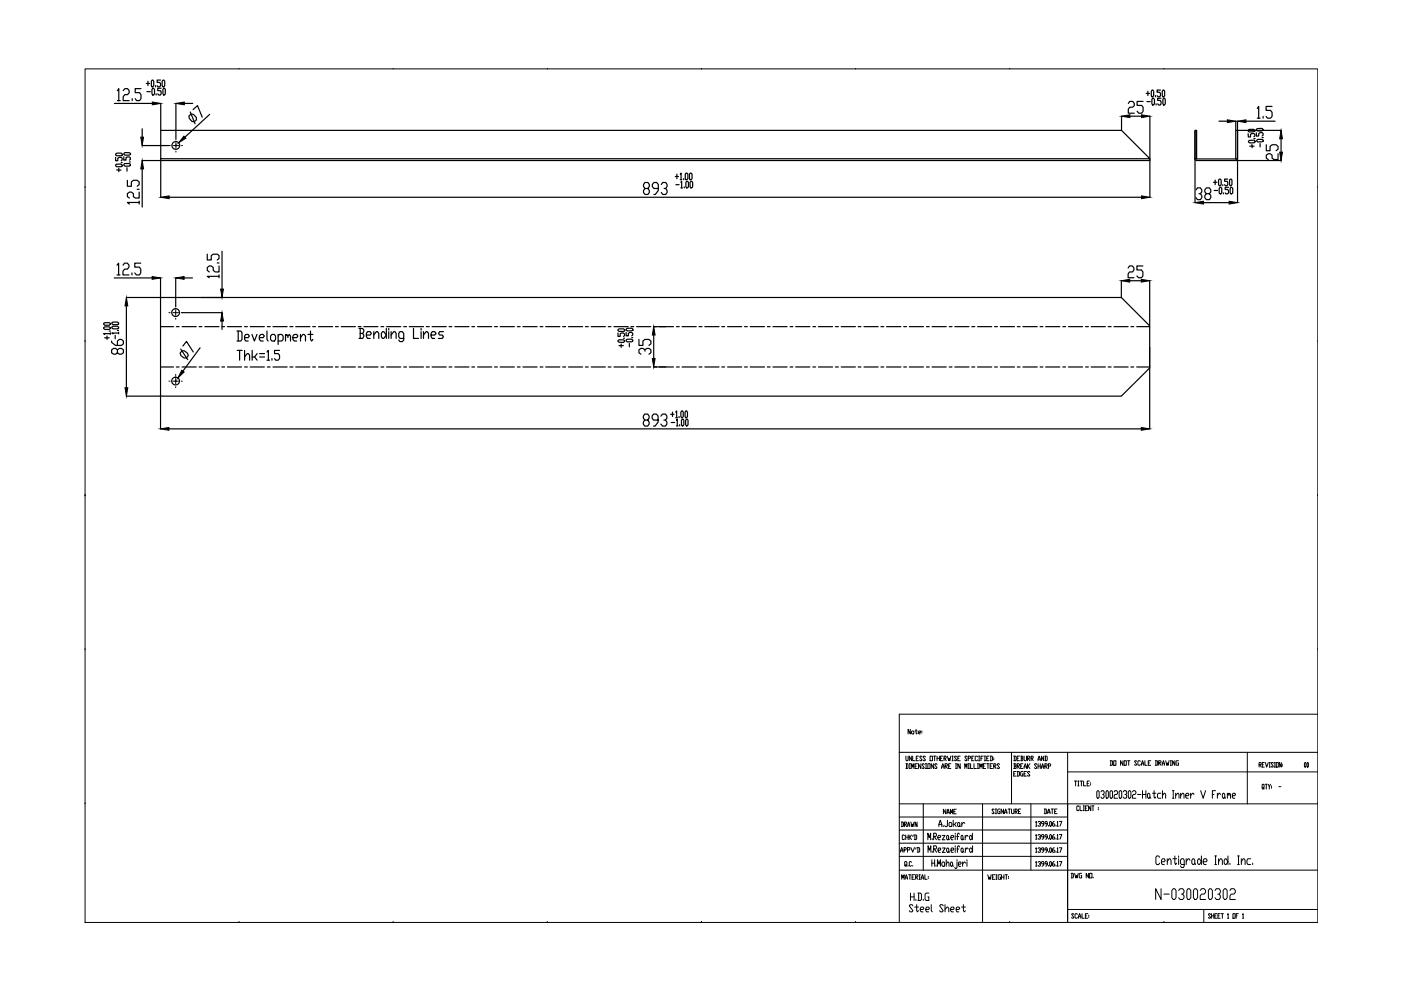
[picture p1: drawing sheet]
<svg xmlns="http://www.w3.org/2000/svg" width="297mm" height="210mm" viewBox="0 0 297 210" stroke-linecap="round" stroke-linejoin="round" font-family="sans-serif">
<!-- layer: 0 -->
<g fill="none" stroke="#000" stroke-width=".25">
<path d="M24.9 19.2l.3-.4v2.5M26.1 19.2l.4-.4h.6l.3 .4v.4l-.3 .5h-.6l-.4 .4v.8h1.3M29.9 18.8h-1.2v.8h.9l.3 .5v.8l-.3 .4h-.6l-.3-.4M31 17.7h.7M31.2 19.4h.7M31.4 17.2v1M32.3 17l.3 .2v1l-.2 .2-.3-.2v-1zM32.4 18.7l.4 .3v.9l-.2 .3-.4-.3v-.9zM33 18.2v.2M33.1 19.9v.3M34 17h-.7v.5h.6l.1 .2v.5l-.1 .2h-.4l-.2-.2M34.2 18.7h-.8v.5h.6l.2 .2v.5l-.2 .3h-.3l-.3-.3"/>
<path d="M34.6 17l.3 .2v1l-.1 .2-.4-.2v-1zM34.7 18.7l.4 .3v.9l-.2 .3-.4-.3v-.9zM243 19.8h.7M243.4 19.3v1M244.3 19.1l.3 .2v1l-.2 .2-.3-.2v-1zM246 19.1h-.7v.5h.6l.1 .2v.5l-.1 .2h-.4l-.2-.2M246.6 19.1l.3 .2v1l-.1 .2-.4-.2v-1zM24.3 21.9h8M24.5 35l.2-.2h1l.2 .4-.2 .1h-1zM24.5 33.4v.7h.5v-.5l.2-.2h.5l.2 .2v.3l-.2 .2M24.5 32.7l.3-.2h.9l.3 .4-.3 .1h-.9zM24.7 36l1 .1"/>
<path d="M24.9 21.3h.6M25.2 35.7v.7M25.7 34.5h.2M26.2 34.8l.3-.1h.9l.2 .4-.2 .1h-.9zM26.2 33.2v.8h.5v-.6l.3-.1h.4l.2 .1v.4l-.2 .2M26.2 32.6l.3-.3 .9 .1 .3 .3-.3 .2h-.9zM26.9 35.6v.7M27 38.2v1.3h.9v-.9l.4-.4h.8l.4 .4v.6l-.4 .3M27.4 34.3h.2M28 20.9v.4M30.1 34h3.9M30.1 30.9h5.7"/>
<path d="M30.1 27.3v1.8M30.1 35.8v8.1M34.1 27.6h203.7l6 6.1h-209.7zM34.1 33.7v.3h209.7v-.3M34.1 21.9v5.7M34.1 34.1v7.7M37.2 30.9h.2M37.3 21.9v7.4M37.3 30.7v.2M39.1 21.9h1.8M40 24.6l.5-.4 .5 .1 .6 .6 .1 .5-.5 .4-.5-.1-.6-.6zM40.3 23.7l1.1 2.5"/>
<path d="M40.9 23.2l1-.8 1 2.4M44.5 24.3l-5.3 4.8M136.7 40l-.3-.5v-.4l.3-.4h.7l.3 .4v.4l-.3 .5h-.7l-.3 .4v.4l.3 .4h.7l.3-.4v-.4l-.3-.4M139.6 40h-1l-.3-.5v-.4l.3-.4h.6l.4 .4v1.3l-.7 .8h-.3M140.2 39.1l.3-.4h.6l.3 .4v.4l-.3 .5h-.3M141.1 40l.3 .4v.4l-.3 .4h-.6l-.3-.4M143.2 37.4h.6M143.3 39.2h.7M143.5 36.9v1M144.2 36.9l.2-.2v1.4M144.2 38.1h.4M144.4 38.7l.1-.3v1.4"/>
<path d="M144.4 39.8h.3M144.9 37.9v.2M145.1 39.6v.2M145.5 36.7l.3 .2v1l-.2 .2-.3-.2v-1zM145.6 38.4l.4 .3v.9l-.2 .2-.4-.2v-.9zM146.3 36.7l.4 .2v1l-.2 .2-.3-.2v-1zM146.5 38.4l.4 .3v.9l-.3 .2-.3-.2v-.9zM237.8 24.6v3M239.2 21.9l.3-.4h.7l.3 .4v.5l-.3 .3h-.7l-.3 .5v.8h1.3M239.6 24.6h2.4M242.4 21.5h-1.3v.9h1l.3 .3v.9l-.3 .4h-.7l-.3-.4M243.2 21.5h.7"/>
<path d="M243.8 24.6v9.4M243.8 34.1v7.7M244.4 20.8l.4 .3v.9l-.2 .3-.4-.3v-.9zM245 20.3v.2M245.1 22v.3M246.2 20.8h-.8v.5h.6l.2 .2v.5l-.2 .3h-.3l-.3-.3M246.7 20.8l.4 .3v.9l-.2 .3-.4-.3v-.9zM253.3 33.6l.2 .4h.2h8.2l.4-.4M253.4 27.6h.3v6.1h-.3zM253.4 27.7v15.3M253.7 33.6h8.3M257.3 38.7h.7"/>
<path d="M257.6 38.2v1M258.4 25.7h1.8M258.5 39.9l.2-.2 .3 .2v1l-.1 .2-.4-.2zM258.5 38l.4 .2v1l-.2 .2-.3-.2v-1zM259.2 39.2v.2M260.3 38h-.7v.4h.5l.2 .3v.5l-.2 .2h-.3l-.2-.2M260.5 39.7h-.7v.5h.5l.2 .2v.5l-.2 .2h-.4l-.1-.2M260.9 38l.3 .2v1l-.2 .2-.3-.2v-1zM261 39.7l.4 .2v1l-.2 .2-.4-.2v-1zM262 33.7v-6.1h.4v15.4M262 33.7h.4M262 25.7v1.9"/>
<path d="M262 34h9.6M262.4 25.7v1.9M262.5 27.6h9.1M264.2 25.7h6.1M264.6 28.4l.1 .6h.4v-.5l.2-.2h.5l.3 .2v.3l-.2 .2M264.6 27.6l.2-.2h1l.3 .4-.3 .1-.9 .1zM264.7 29.9l.2-.1 1-.1 .2 .4-.2 .2h-.9l-.3-.2zM265 31h.9M265.4 30.6l.1 .7M265.9 29.4h.2M266.4 28.2v.7l.5-.1v-.5l.2-.1 .4-.1 .3 .2v.4l-.2 .1M266.4 27.4l.2-.1 .9-.1 .3 .4-.3 .2h-.9z"/>
<path d="M266.4 29.8l.3-.3h.9l.2 .4-.2 .2h-.9zM266.6 23l.3-.4v2.5M266.6 25.1h.6M267.2 30.4v.8M267.6 29.2h.2M267.8 24.7v.4M268.5 30.7v1.3h.8v-1l.4-.3h.9l.4 .3v.6l-.4 .4M269.7 22.6h-1.3v.8h1l.3 .4v.9l-.3 .4h-.7l-.3-.4M271 32.6v1.2h-.9l-.4-.3v-.6l-.4-.3h-.4l-.4 .3v.6l.4 .3M271.6 29.4v2.9M24.2 58.9h8.1M24.8 56.2l.3-.4v2.5"/>
<path d="M24.8 58.3h.6M26.1 56.2l.3-.4h.6l.3 .4v.4l-.3 .5h-.6l-.3 .4v.8h1.2M28 57.9v.4M29.1 40.1h.4M29.5 42.9h-2.5l.4 .4M29.5 40.7v1.3h-.8l-.4-.3v-.6l-.4-.4h-.5l-.4 .4v.6l.4 .3M29.5 42.6v.7M29.8 55.8h-1.2v.8h.9l.3 .5v.8l-.3 .4h-.6l-.3-.4M34 58.9v4.1M35.9 41.8h206.1M37.3 58.9v6M39 58.9h1.8"/>
<path d="M43.9 53.9v1.2h.9v-.9l.4-.3h.9l.3 .3v.6l-.3 .3M46.1 55.8h.3M46.4 58.6h-2.5l.5 .3M46.4 56.4v1.3h-.8l-.4-.4v-.6l-.4-.3h-.4l-.5 .3v.6l.5 .4M46.4 58.3v.6M47.1 53.3v8M237.7 59.5v3.5M239.2 56.8l.3-.4h.6l.3 .4v.4l-.3 .5h-.6l-.3 .4v.8h1.2M239.5 59.5h2.5M242.3 56.4h-1.3v.8h1l.3 .5v.8l-.3 .4h-.6l-.4-.4M243.8 59.5v9.5M253.6 40.3l.3-.5h.6l.3 .5v.4l-.3 .4h-.3"/>
<path d="M254.5 41.1l.3 .4v.4l-.3 .4h-.6l-.3-.4M255.1 43h5.5M255.8 41.1l-.4-.4v-.4l.4-.5h.6l.3 .5v.4l-.3 .4h-.6l-.4 .4v.4l.4 .4h.6l.3-.4v-.4l-.3-.4M257.4 40.4h.7M259.4 40.9v.2M22 69.5l.2-.2h1l.2 .3-.2 .3h-1zM22 68.6l.2-.2h1l.2 .3-.2 .3h-1zM22.2 71.6h1M22.7 71.2v.8M23.2 70.2h.2M23.4 70.7h-1.4l.2 .2M23.4 70.6v.3"/>
<path d="M23.7 72.3v.3l.8 .6h1.2l.5-.3v-.6l-.5-.3h-.4l-.4 .3v.9M23.7 69.3l.3-.1h.9l.2 .1v.3l-.2 .1h-.9zM23.7 68.5l.3-.2h.9l.2 .2v.2l-.2 .1h-.9zM24.4 71.1v.7M24.9 74.2l.4-.3h.4l.5 .3v.6l-.5 .3h-.4l-.4-.3v-.6l-.4-.3h-.4l-.4 .3v.6l.4 .3h.4l.4-.3M24.9 70.1h.2M25.1 70.6h-1.4l.3 .2M25.1 70.4v.4M26.8 63.1h7.2M26.8 64.9v17.3M34 63.1h203.7l6.1 6v8.9l-6.1 6h-203.7zM34 69.3h2.8"/>
<path d="M34 77.8h2.8M37.4 69.3h.6M37.4 77.8h.6M38.3 74l1.5 2.2M38.6 74.4h.5l.7 .5 .1 .5-.4 .5h-.5l-.6-.5-.2-.5zM38.6 69.3h3M38.6 77.8h3M38.6 66.3h8.5M38.8 73.4l.7-1 1.5 2.2M42.2 69.3h.6M42.2 77.8h.6M42.4 73.7l-3.6 5"/>
<path d="M42.7 63.1h4.4M43.4 69.3h3M43.4 77.8h3M47 69.3h.6M47 77.8h.6M47.1 68.1v1.8M48.2 69.3h3M48.2 77.8h3M50.2 70.2h.9l.2 .3v1.5l-.2 .3h-.9M50.3 74.3h1.1M50.5 70.2v2.1M50.8 74.3v2.1"/>
<path d="M51.9 71.6h.7l.3-.4-.3-.3h-.5l-.2 .3v.8l.2 .3h.5M51.9 75.7l.5-.7h.3l.2 .3v1.1M51.9 69.3h.6M51.9 77.8h.6M51.9 74.3v2.1M53 69.3h3M53 77.8h3M53.4 70.9l.5 1.4 .6-1.4M53.5 74.3v2.1M54 75.7l.5 .7M54.5 75l-.5 .7h-.5M55 71.6h.8l.2-.4-.2-.3h-.5l-.3 .3v.8l.3 .3h.5"/>
<path d="M55 75h1.1M55 75.7h1.1M56.6 70.2v1.8l.3 .3M56.6 74.6l.3-.3v2.1M56.6 76.4h.6M56.7 69.3h.6M56.7 77.8h.6M57.7 70.9h.5l.2 .3v.8l-.2 .3h-.5l-.3-.3v-.8zM57.7 76v.4M57.9 69.3h3M57.9 77.8h3M59 71.2l.2-.3h.5l.3 .3v.8l-.3 .3h-.7"/>
<path d="M59 70.9v2.1M59.3 74.3h-1.1v.7h.8l.3 .3v.7l-.3 .4h-.5l-.3-.4M60.5 71.2l.3-.3 .2 .3v.4M60.5 70.9v1.4M61 71.2l.3-.3 .3 .3v1.1M61.5 69.3h.6M61.5 77.8h.6M62.1 71.6h.8l.3-.4-.3-.3h-.5l-.3 .3v.8l.3 .3h.5M62.7 69.3h3M62.7 77.8h3M63.7 71.6l.5-.7h.3l.3 .3v1.1M63.7 70.9v1.4"/>
<path d="M65.3 70.9h1M65.8 70.2v1.8l.3 .3 .2-.3M66.3 69.3h.6M66.3 77.8h.6M67.5 69.3h3M67.5 77.8h3M71.1 69.3h.6M71.1 77.8h.6M72.3 69.3h3.1M72.3 77.8h3.1M75.9 69.3h.6M75.9 77.8h.6"/>
<path d="M76.1 69.6h.8l.2 .4v.3l-.2 .4M76.4 70.7h.5l.2 .3v.4l-.2 .4h-.8M76.4 69.6v2.2M77.1 69.3h3M77.1 77.8h3M77.7 71h.8l.2-.3-.2-.4h-.6l-.2 .4v.7l.2 .4h.6M79.2 71l.6-.7h.3l.2 .4v1.1M79.2 70.3v1.5M80.8 69.3h.6M80.8 77.8h.6M81.1 70.3h.3l.5 .7-.5 .8h-.3l-.2-.4v-.7zM81.9 69.6v2.2"/>
<path d="M82 69.3h3M82 77.8h3M82.4 69.6v.4M82.4 70.3v1.5M82.9 71l.6-.7h.2l.3 .4v1.1M82.9 70.3v1.5M85.6 71.8h-.8l-.3-.4v-.7l.3-.4h.5l.3 .4v1.4l-.3 .3h-.5l-.3-.3M85.6 69.3h.6M85.6 77.8h.6M86.8 69.3h3M86.8 77.8h3M87.7 69.6v2.2h1"/>
<path d="M89.3 69.6v.4M89.3 70.3v1.5M89.8 71l.5-.7h.3l.2 .4v1.1M89.8 70.3v1.5M90.4 69.3h.6M90.4 77.8h.6M91.4 71h.8l.3-.3-.3-.4h-.5l-.3 .4v.7l.3 .4h.5M91.6 69.3h3M91.6 77.8h3M94 70.3h-.8l-.2 .4 .2 .3h.6l.2 .4-.2 .4h-.8M95.2 69.3h.6M95.2 77.8h.6"/>
<path d="M96.4 69.3h3M96.4 77.8h3M100 69.3h.6M100 77.8h.6M101.3 69.3h3M101.3 77.8h3M104.9 69.3h.6M104.9 77.8h.6M106 69.3h3.1M106 77.8h3.1M109.7 69.3h.6M109.7 77.8h.6"/>
<path d="M110.9 69.3h3M110.9 77.8h3M114.5 69.3h.6M114.5 77.8h.6M115.7 69.3h3M115.7 77.8h3M119.3 69.3h.6M119.3 77.8h.6M120.5 69.3h3M120.5 77.8h3M124.1 69.3h.6M124.1 77.8h.6"/>
<path d="M125.3 69.3h3.1M125.3 77.8h3.1M128.9 69.3h.6M128.9 77.8h.6M130.2 69.3h3M130.2 77.8h3M131 72.2l.2-.1h1l.2 .3-.2 .2h-1zM131 70.6v.7h.5v-.5l.2-.2h.5l.2 .2v.4l-.2 .1M131 69.9l.3-.2h.9l.3 .4-.3 .2h-.9l-.3-.2zM131.2 73.3h1M131.7 72.9v.8M132.2 71.7h.2"/>
<path d="M132.8 72.1l.2-.2h.9l.3 .4-.3 .2h-.9zM132.8 70.5v.7h.4v-.5l.3-.2h.4l.3 .2v.3l-.3 .2M132.8 69.8l.2-.2h.9l.3 .4-.3 .1h-.9l-.2-.1zM133.4 72.8v.7M133.8 69.3h.6M133.8 77.8h.6M133.9 71.6h.3M135 69.3h3M135 77.8h3M135.5 72v1.2h.8v-.9l.4-.3h.9l.4 .3v.6l-.4 .3M136.7 74.5v-.3l-.4-.3h-.4l-.4 .3v.6l.4 .3M136.7 74.2l.5-.3h.4l.4 .3v.6l-.4 .3"/>
<path d="M138.6 69.3h4.2M138.6 77.8h4.2M138.6 71v5M143.4 69.3h.6M143.4 77.8h.6M144.6 69.3h3M144.6 77.8h3M148.2 69.3h.6M148.2 77.8h.6M149.4 69.3h3M149.4 77.8h3M153 69.3h.6"/>
<path d="M153 77.8h.6M154.3 69.3h3M154.3 77.8h3M157.9 69.3h.6M157.9 77.8h.6M159 69.3h3.1M159 77.8h3.1M162.7 69.3h.6M162.7 77.8h.6M163.9 69.3h3M163.9 77.8h3M167.5 69.3h.6"/>
<path d="M167.5 77.8h.6M168.7 69.3h3M168.7 77.8h3M172.3 69.3h.6M172.3 77.8h.6M173.5 69.3h3M173.5 77.8h3M177.1 69.3h.7M177.1 77.8h.7M178.4 69.3h3M178.4 77.8h3M181.9 69.3h.6"/>
<path d="M181.9 77.8h.6M183.2 69.3h3M183.2 77.8h3M186.8 69.3h.6M186.8 77.8h.6M188 69.3h3M188 77.8h3M191.6 69.3h.6M191.6 77.8h.6M192.8 69.3h3M192.8 77.8h3M196.4 69.3h.6"/>
<path d="M196.4 77.8h.6M197.6 69.3h3M197.6 77.8h3M201.3 69.3h.5M201.3 77.8h.5M202.4 69.3h3M202.4 77.8h3M206 69.3h.7M206 77.8h.7M207.3 69.3h3M207.3 77.8h3M210.9 69.3h.6"/>
<path d="M210.9 77.8h.6M212.1 69.3h3M212.1 77.8h3M215.7 69.3h.6M215.7 77.8h.6M216.9 69.3h3M216.9 77.8h3M220.5 69.3h.6M220.5 77.8h.6M221.7 69.3h3M221.7 77.8h3M225.3 69.3h.6"/>
<path d="M225.3 77.8h.6M226.5 69.3h3M226.5 77.8h3M230.2 69.3h.6M230.2 77.8h.6M231.4 69.3h3M231.4 77.8h3M235 69.3h.6M235 77.8h.6M236.2 69.3h3M236.2 77.8h3M239.8 69.3h.6"/>
<path d="M239.8 77.8h.6M241 69.3h2.8M241 77.8h2.8M243.8 73.6v17.3M26.8 84h7.2M34 84.1v6.8M35.8 90.9h206.2M37.1 80.8h.2M37.3 80.7v.2M136.7 89.1l-.3-.5v-.4l.3-.4h.6l.3 .4v.4l-.3 .5h-.6l-.3 .4v.4l.3 .4h.6l.3-.4v-.4l-.3-.4M139.5 89.1h-.9l-.3-.5v-.4l.3-.4h.6l.3 .4v1.3l-.6 .8h-.3M140.1 88.2l.4-.4h.6l.3 .4v.4l-.3 .5h-.3"/>
<path d="M141.1 89.1l.3 .4v.4l-.3 .4h-.6l-.4-.4M142.2 87.8h.7M142.3 89.6h.7M142.6 87.4v.9M143.3 87.4l.2-.3v1.5M143.3 88.6h.3M143.4 89.1l.2-.2v1.4M143.4 90.3h.4M144 88.3v.3M144.1 90v.3M144.5 87.1l.4 .3v.9l-.2 .3-.3-.3v-.9zM144.7 88.9l.3 .2v.9l-.2 .3-.3-.3v-.9z"/>
<path d="M145.4 87.1l.4 .3v.9l-.2 .3-.4-.3v-.9zM145.5 88.9l.4 .2v.9l-.2 .3-.3-.3v-.9z"/>
<circle cx="37.3" cy="30.8" r=".83"/>
<circle cx="37.2" cy="66.3" r=".83"/>
<circle cx="37.2" cy="80.8" r=".83"/>
</g>
<g fill="none" stroke="#000" stroke-width=".21">
<path d="M18 14.6h261.4v181h-261.4zM50.7 14.6h.1M83.4 14.6h.1M116 14.6h.1M148.7 14.6h.1M181.4 14.6h.1M214.1 14.6h.1M246.8 14.6h.1M18 39.8h.1M35.9 30.9h.2M36.7 30.9h1.2M37.3 29.4v.3"/>
<path d="M37.3 30.3v1.2M37.3 32v.3M38.5 30.9h.2M279.4 39.8h.1M18 72.4h.1M35.8 66.3h.3M36.7 66.3h1.1M37.3 64.9v.2M37.3 65.7v1.2M37.3 67.5v.2M37.3 79.4v.2M38.4 66.3h.3"/>
<path d="M279.4 72.4h.1M35.8 80.8h.3M36.7 80.8h1.1M37.3 80.2v1.2M37.3 82v.2M38.4 80.8h.3M18 105.1h.1M279.4 105.1h.1M18 137.8h.1M279.4 137.8h.1M190.7 159.5h88.7M193 154.6v1l-.5-1v1"/>
<path d="M193.4 155l.4 .2-.2 .4-.3-.2zM194 155h.5M194.2 154.6v.8l.2 .2 .1-.2M194.7 155.3h.4v-.3l-.4 .2 .2 .4h.2M195.5 155v.2M195.5 155.3v.1M214.5 159.5v10.9M226.4 159.5v36.1M264.5 159.5v10.9M279.4 151.4h-88.7v44.1M18 170.4h.1M190.7 170.4h88.7"/>
<path d="M190.7 178.8h35.7M190.7 176h35.7M190.7 173.2h35.7M191.1 174.3h.3l.2 .2v.6l-.2 .2h-.3M191.2 174.3v1M191.8 174.8h.3l.1-.2-.1-.3h-.3v1M191.8 177.2l-.2-.2h-.2l-.1 .2 .1 .8 .4-.2M191.9 174.8l.3 .5M192 177v1M192 177.5h.5M192.1 160.3l.1 1 .3-.2v-.8M192.1 161.9h.3l.1 .2v.7l-.1 .1h-.3"/>
<path d="M192.2 161.9v1M192.4 175.3l.3-1 .2 1M192.4 174.9h.5M192.5 177v1M192.7 177v1M192.8 161.9h.2M192.8 162.9h.2M192.9 177.5l.4 .5M192.9 161.9v1M193.1 174.3l.2 1 .2-.5v.5l.3-1M193.1 179.7l.4 1 .4-1M193.3 177l-.6 .5"/>
<path d="M193.3 160.3v1l-.5-1v1M193.3 162.9v-1l.2 .7 .3-.7v1M193.5 160.3v1h.5M193.6 177l-.1 .4M193.8 177h.4l.2 .2v.6l-.2 .2h-.4M194 177v1M194 162.4h.3M194.2 179.7l-.1 .3M194.3 160.8h.2M194.4 174.3v1l-.4-1v1M194.5 179.7h.4l.1 .2v.6l-.1 .2h-.4M194.5 161.9h-.5v1h.5"/>
<path d="M194.6 179.7v1M194.7 160.3h-.4v1h.4M195.2 161.9v1l-.5-1v1M195.5 160.5l-.1-.2-.4 .2 .5 .6-.1 .2-.4-.2M195.7 170.4v14.1M196 162.1l-.2-.2-.3 .2 .5 .7-.2 .1-.3-.1M196.2 160.5l-.1-.2-.4 .2 .5 .6-.1 .2-.4-.2M196.2 161.9h.3M196.2 162.9h.3M196.3 161.9v1M196.7 161.9h.5v1h-.5zM196.7 178.1v-1.4l.3 .9 .3-.9v1.4"/>
<path d="M197.2 160.3h.5v1h-.5zM197.7 177.8v.3M198 161.9v1l-.6-1v1M198 177.3h.4l.1-.2-.1-.4h-.4v1.4M198 160.3h.4M198.1 177.3l.4 .8M198.2 160.3v1M198.7 162.1l-.2-.2-.3 .2 .5 .7-.2 .1-.3-.1M198.7 160.8h.5M198.7 160.3v1M198.8 177.6h.5l.2-.3-.2-.2h-.3l-.2 .2v.5l.2 .3h.3M199.1 175.3l.2-1.4 .4 .9v.5"/>
<path d="M199.1 174.8h.6M199.2 160.3v1M199.4 160.8h.2M199.6 162.9l.3-1 .3 1M199.6 162.6h.6M199.8 177.1h.6l-.6 1h.6M199.8 179.8h.6l-.6 .9h.6M199.9 160.3h-.5v1h.5M200 175v.3M200.2 160.8l.4-.1-.1-.4h-.3v1M200.3 160.8l.3 .5M200.4 162.4h.3l.2-.1-.2-.4h-.3v1"/>
<path d="M200.5 162.4l.4 .5M200.5 171.6v1l-.5-1v1M200.8 172.6l.2-1 .3 1M200.8 172.3h.5M200.8 177.1l.3 .2-.1 .8h-.2l-.1-.3zM200.9 160.3l.2 1 .2-.5 .1 .5 .2-1M200.9 173.9v1.1l-.2 .3h-.3l-.1-.3M200.9 179.8l.3 .2v.5l-.2 .2-.3-.2v-.5zM201.1 162.4h.3M201.1 177.8l.2 .3M201.3 174.4h.3l.2 .2v.4l-.2 .3h-.3l-.1-.3zM201.5 172.6v-1l.3 .7 .2-.7v1"/>
<path d="M201.6 161.9h-.5v1h.5M201.6 177.6h.5l.1-.3-.1-.2h-.3l-.2 .2v.5l.2 .3h.3M201.8 161.3h.3M201.8 160.3h.3M202 160.3v1M202.1 173.9v1.4M202.2 172.1h.3M202.4 174.8l.3 .5M202.5 176.7v.2M202.5 177.1v1M202.5 179.3v.3M202.5 179.8v.9"/>
<path d="M202.6 161.9h.2M202.6 162.9h.2M202.7 161.9v1M202.7 171.6h-.5v1h.5M202.7 174.4l-.3 .4h-.3M202.8 160.5l-.1-.2-.3 .2 .4 .6-.1 .2-.3-.2M202.8 177.3h.5M203.1 160.8h.2M203.2 174.4l.3 .2v.4l-.2 .3-.3-.3zM203.4 176.9l-.1-.2-.3 .2v1.2M203.5 179.6l-.2-.3-.3 .3v1.1M203.5 175l.1 .3"/>
<path d="M203.6 160.3h-.5v1h.5M203.6 161.9v1l-.5-1v1M203.9 177.1l.3 .2-.2 .8h-.1l-.1-.3zM203.9 179.8l.3 .2v.5l-.2 .2-.2-.2v-.5zM203.9 174.4v.9M204.2 177.8l.1 .3M204.6 162.9v-1l.2 .7 .2-.7v1M204.6 174.6l-.3-.2-.4 .4M204.6 177.1v1M204.7 179.8v.9M205 160.5l-.1-.2-.3 .2 .4 .6-.1 .2-.3-.2M205.2 177.3l-.3-.2-.3 .5"/>
<path d="M205.3 160.8l.5-.1-.1-.4h-.4v1M205.3 161.9h.2M205.3 162.9h.2M205.4 161.9v1M205.7 177.1h.2l.3 .5-.3 .5h-.2l-.1-.3zM205.7 179.8h.2l.3 .5-.3 .4-.3-.2v-.5zM205.8 161.9v1h.4M206 160.8h.2M206.2 176.7v1.4M206.2 179.3v1.4M206.5 160.3h-.5v1h.5M206.5 161.9v1h.5"/>
<path d="M207.3 160.5l-.2-.2-.3 .2 .1 .8 .4-.2M207.3 161.9h.2M207.3 162.9h.2M207.3 161.9v1M207.5 161.3h.2M207.5 160.3h.2M207.6 160.3v1M207.7 162.9v-1l.3 .7 .2-.7v1M208 160.8h.2M208.3 170.4v25.1M208.5 160.3h-.5v1M208.5 162.4h.2"/>
<path d="M208.7 161.3h.3M208.7 160.3h.3M208.8 160.3v1M209 161.9h-.5v1h.5M209.2 160.8h.3M209.2 161.9h.5M209.5 161.9v1M209.7 160.3h-.5v1h.5M209.9 160.3h.4l.1 .2v.6l-.1 .2h-.4M209.9 162.4h.3M210.1 160.3v1M210.4 161.9h-.5v1h.5"/>
<path d="M210.7 162.4h.3l.2-.1-.2-.4h-.3v1M210.7 160.7v.1M210.7 161v.1M210.8 171.7l-.1-.2-.4 .2 .5 .7-.1 .1-.4-.1M210.8 162.4l.4 .5M211 172.5h.3M211 171.5h.3M211.2 171.5v1M211.9 162.1l-.1-.2-.4 .2 .5 .7-.1 .1-.4-.1M212 171.5h-.3l-.2 .2 .2 .8h.3v-.5h-.1M212.8 171.5v1l-.5-1v1M213 172.5l.2-1 .3 1"/>
<path d="M213 172.2h.5M213.7 171.5h.5M214 171.5v1M214.5 171.5v.9l.1 .1 .4-.1v-.9M214.9 160.3h.4l.1 .2v.6l-.1 .2h-.4M214.9 161.9h.4l.1 .2-.1 .3M214.9 164.1h.3M215.1 162.4h.2l.1 .4-.1 .1h-.4M215.1 160.3v1M215.1 161.9v1M215.2 172h.4l.1-.1-.1-.4h-.4v1M215.3 172l.4 .5"/>
<path d="M215.4 163.6h-.5v.9h.5M215.6 162.4h.4l.2-.1-.2-.4h-.4v1M215.6 163.6h.4l.2 .1v.7l-.2 .1h-.4M215.6 160.8h.3M215.8 162.4l.4 .5M215.8 163.6v.9M215.9 172h.3M216.2 160.3h-.6v1h.6M216.4 160.3h.3l.2 .2-.2 .3M216.4 171.5h-.5v1h.5M216.4 162.4h.2M216.5 160.8h.2l.2 .3-.2 .2h-.3"/>
<path d="M216.5 160.3v1M216.9 161.9h-.5v1h.5M216.9 163.6h-.4l-.1 .1 .1 .8h.4v-.4h-.2M217.1 160.3l.2 1 .3-.2v-.8M217.1 162.9l.3-1 .2 1M217.1 162.6h.5M217.1 164.1h.3M217.6 163.6h-.5v.9h.5M217.8 160.8l.6-.1-.2-.4h-.4v1M217.8 161.9v1M218 160.8l.4 .5M218 162.4l.4 .5"/>
<path d="M218.4 161.9l-.6 .5M218.4 163.7l-.4-.1-.2 .1 .6 .7-.2 .1-.4-.1M218.6 170.4v14.1M218.6 160.8l.5-.1-.2-.4h-.3v1M218.7 160.8l.4 .5M219.6 174.3l.1-.1v1M219.6 177.1l.1-.1v.9M219.6 179.9l.1-.2v1M219.6 175.2h.2M219.6 177.9h.2M219.8 162.1l-.1-.2-.4 .2 .5 .7-.1 .1-.4-.1M220.1 161.3l.2-1 .3 1"/>
<path d="M220.1 174.3l.4-.1 .1 .3-.3 .2M220.1 177.1l.4-.1 .1 .3-.3 .2M220.1 179.9l.4-.2 .1 .3-.3 .2M220.1 162.4h.5M220.1 161h.5M220.1 161.9v1M220.5 174.7l.1 .1-.1 .4-.4-.2M220.5 177.5l.1 .1-.1 .3-.4-.1M220.6 161.9v1M220.8 162.9l.3-1 .2 1M220.8 162.6h.5M221.3 160.3v1l-.5-1v1"/>
<path d="M221.3 174.7h-.4l-.1-.2 .1-.3 .4 .1v.5l-.4 .4M221.3 177.5h-.4l-.1-.2 .1-.3 .4 .1v.5l-.4 .3M221.4 171.5h.4l.1 .2v.7l-.5 .1M221.5 160.3h.4l.1 .2v.6l-.1 .2h-.4M221.5 162.4h.4l.1-.1-.1-.4h-.4v1M221.5 171.5v1M221.7 160.3v1M221.7 162.4l.3 .5M222 174.7h-.3l-.1-.2 .1-.3 .3 .1v.5l-.3 .4M222 177.5h-.3l-.1-.2 .1-.3 .3 .1v.5l-.3 .3M222.1 172.5l.3-1 .2 1M222.1 172.2h.5"/>
<path d="M222.3 162.4h.3l.2-.1-.2-.4h-.3v1M222.3 175v.2M222.3 177.8v.1M222.7 174.2l.2 .1-.1 .9-.3-.2zM222.7 177l.2 .1-.1 .8-.3-.1zM222.7 179.7l.2 .2-.1 .8-.3-.1zM222.9 171.5h.5M223.1 171.5v1M223.5 174.2l-.4 .3v.5l.4 .2 .1-.4-.1-.1h-.4M223.5 177l-.4 .3v.5l.4 .1 .1-.1-.1-.3h-.4M223.5 179.7l-.4 .3v.6l.4 .1 .1-.3-.1-.2h-.4M223.6 172h.3"/>
<path d="M223.9 175v.2M223.9 177.8v.1M224.1 171.5h-.5v1h.5M224.2 174.3v-.1v1M224.2 177.1v-.1v.9M224.2 179.9v-.2v1M224.2 175.2h.2M224.2 177.9h.2M224.6 174.2h.5l-.4 1M224.6 177h.5l-.4 .9M224.6 179.7h.5l-.4 1M226.4 163.7h53"/>
<path d="M227.8 165.6h.5M228 165.6v1M228.5 165.6h.3M228.5 166.6h.3M228.6 165.6v1M228.7 171l-.1-.1h-.2l-.1 .1 .1 .9h.2l.1-.2M229 170.9v1h.4M229 165.6h.5M229.3 165.6v1M229.7 170.9h.2M229.7 171.9h.2M229.7 165.6v1h.6"/>
<path d="M229.8 170.9v1M230.1 171.4h.2M230.5 166.1h.3M230.6 170.9h-.5v1h.5M231 165.6h-.5v1h.5M231.2 165.9v.2M231.2 166.3v.2M231.3 170.9v1l-.5-1v1M231.5 170.9h.4M231.7 170.9v1M232.7 167.6l.3 .3v1.1l-.1 .2-.4-.2v-1.1zM232.9 171.2v.2"/>
<path d="M232.9 171.5v.2M233.4 167.9l.2-.3h.3l.2 .3v.3l-.3 .2M233.9 168.4l.2 .3-.2 .5h-.3l-.2-.2M234.7 167.6l.3 .3v1.1l-.2 .2-.3-.2v-1.1zM235.4 161.3l.5 .1v.7l-.1 .2h-.4M235.5 161.3v1M235.5 167.6l.4 .3v1.1l-.2 .2-.4-.2v-1.1zM236.1 161.3h.5v1h-.5zM236.2 167.9l.2-.3h.4l.1 .3-.1 .5h-.4l-.2 .3v.5h.7M237.4 167.6h.3l.1 .3v1.1l-.1 .2h-.3l-.1-.2v-1.1zM238.1 161.3v1l-.5-1v1M238.2 167.9l.1-.3h.4l.2 .3-.2 .5h-.2"/>
<path d="M238.3 161.3h.5v1h-.5zM238.7 168.4l.2 .3-.2 .5h-.4l-.1-.2M239.1 161.3h.5M239.3 161.3v1M239.4 167.6l.4 .3v1.1l-.2 .2-.4-.2v-1.1zM240.1 167.9l.2-.3h.3l.2 .3v.3l-.2 .2h-.3l-.2 .3v.5h.7M241 161.4l-.1-.1-.4 .1 .5 .7-.1 .2-.4-.2M241.2 168.4h.7M241.8 161.4l-.2-.1-.3 .1 .1 .9 .4-.2M242 162.3l.2-1 .3 1M242 161.9h.5M242.2 168.4h.8"/>
<path d="M242.2 167.6v1.6M242.7 161.3v1h.5M243 167.6v1.6M243.5 168.2l.3 .2v.6l-.2 .2-.3-.2v-.6zM243.5 161.8h.2M243.8 169l.2 .2M244 161.3h-.5v1h.5M244.3 168.2h.8M244.7 167.6v1.4l.2 .2 .2-.2M244.9 161.3l.5 .1v.7l-.1 .2h-.4M245.1 161.3v1M245.7 161.8h.3l.2-.4-.5-.1v1"/>
<path d="M245.8 161.8l.4 .5M246.1 168.2h-.5l-.2 .2v.6l.2 .2h.5M246.4 162.3l.3-1 .2 1M246.4 161.9h.5M246.5 168.7l.3-.5h.2l.1 .2v.8M246.5 167.6v1.6M247.1 161.3l.3 1 .1-.5 .2 .5 .2-1M248.1 161.3h.3M248.1 162.3h.3M248.2 161.3v1M248.6 167.6h.3M248.6 169.2h.3"/>
<path d="M248.8 167.6v1.6M249.1 161.3v1l-.5-1v1M249.3 168.7l.3-.5h.2l.2 .2v.8M249.3 168.2v1M249.9 161.3l-.6 .1 .2 .9h.4v-.5h-.2M250.3 168.7l.4-.5h.2l.1 .2v.8M250.3 168.2v1M251.4 168.7h.5l.2-.3-.2-.2h-.3l-.2 .2v.6l.2 .2h.3M252.4 168.2v1M253.2 168.4l-.4-.2-.4 .5M254.6 167.6l.5 1.6 .5-1.6M257 168.4h.4"/>
<path d="M257.7 167.6h-.7v1.6M258.1 168.2v1M258.8 168.4l-.4-.2-.3 .5M259.3 168.2l.4 .2v.6l-.2 .2-.3-.2v-.6zM259.7 169l.1 .2M260.2 168.4l.2-.2 .2 .5M260.2 168.2v1M260.6 168.4l.1-.2 .2 .2v.8M261.3 168.7h.5l.2-.3-.2-.2h-.3l-.2 .2v.6l.2 .2h.3M267 162.1l.4-.1-.1-.3h-.3v.9M267.1 162.1l.3 .5M267.6 162.1h.2"/>
<path d="M267.8 167l.1 .1-.2 .2-.1-.8 .1-.2h.2l.1 1M268.1 161.7h-.5v.9h.5M268.2 166.3h.5M268.3 161.7l.3 .9 .3-.9M268.5 166.3v1M268.9 166.3l.2 1M269.1 162.6h.2M269.1 161.7h.2M269.2 161.7v.9M269.4 166.3l-.3 .5M269.6 166.6v.2M269.6 167v.1"/>
<path d="M270 161.8l-.1-.1h-.3l-.1 .1 .5 .7-.1 .1h-.3l-.1-.1M270.2 162.6h.2M270.2 161.7h.2M270.3 161.7v.9M270.6 161.7h.4v.9h-.4zM271.1 166.8h.5M271.7 161.7v.9l-.5-.9v.9M271.9 162v.1M271.9 162.3v.2M276.7 161.7l.2 .1-.1 .8-.2-.1zM277.2 161.7l.2 .1-.1 .8-.2-.1zM279.4 170.4h.1"/>
<path d="M50.7 195.6h.1M83.4 195.6h.1M116 195.6h.1M148.7 195.6h.1M181.4 195.6h.1M190.7 184.5h88.7M190.7 181.6h35.7M190.9 180.7l.3-1 .2 1M190.9 180.4h.5M191.2 186.4v-.9l.2 .6 .3-.6v.9M191.7 180.2h.3l.2-.2-.2-.3h-.3v1M191.9 186.4l.3-.9 .2 .9"/>
<path d="M191.9 186.1h.5M192 183.3l.2 .2-.3 .1v-.9l.4 .1-.1 .7 .1 .1M192.4 180.2h.4l.1-.2-.1-.3h-.4v1M192.5 183.5v.1M192.7 185.5h.4M192.9 185.5v.9M193 189.4v1.5M193 190.2h.8M193.3 182.8l-.2-.1-.3 .1v.7l.1 .1 .4-.1M193.4 186h.2M193.5 183.5v.1M193.5 192.1l-.1-.3h-.4l-.2 .3 .7 1-.1 .2h-.4l-.2-.2"/>
<path d="M193.8 189.4v1.5M193.9 185.5h-.5v.9h.5M193.9 192.3h.8M194.1 186h.4l.1-.2-.1-.3h-.4v.9M194.2 190.7v.2M194.2 186l.4 .4M194.4 191.8v1.3l.1 .2 .2-.2M194.6 189.4h.6l.2 .2v1.1l-.2 .2h-.6M194.8 189.4v1.5M194.9 185.5h.2M194.9 186.4h.2M195 185.5v.9"/>
<path d="M195.1 192.8h.6l.2-.2-.2-.3h-.4l-.2 .3v.5l.2 .2h.4M195.3 186.4l.3-.9 .2 .9M195.3 186.1h.5M195.7 190.7v.2M196.1 185.5v.9h.5M196.3 192.8h.6l.2-.2-.2-.3h-.4l-.2 .3v.5l.2 .2h.4M196.8 180.7v-1.4l.3 1 .3-1v1.4M196.8 185.8v.2M196.8 186.1v.2M196.9 189.4h-.6l-.2 .2v1.1l.2 .2h.6v-.7h-.2M197.4 191.8v1.3l.3 .2M197.6 182.3v1.4"/>
<path d="M197.6 183h.6M197.7 180.5v.2M198 180h.4l.2-.2-.2-.5h-.4v1.4M198.1 180l.5 .7M198.2 182.3v1.4M198.5 183.4v.3M198.8 183.7v-1.4l.3 .9 .3-.9v1.4M198.9 180.3h.4l.2-.3-.2-.2h-.2l-.2 .2v.5l.2 .2h.2M199.9 182.8h.3l.1 .2-.1 .7h-.3l-.2-.3zM200 192.1l-.2-.3h-.4l-.2 .3 .8 1-.2 .2h-.4l-.2-.2M200.4 192.8l.4-.5h.2l.2 .3v.7M200.4 191.8v1.5"/>
<path d="M200.6 183.2l.4-.4 .2 .2v.7M200.6 182.3v1.4M201.2 180.5l.1 .2M201.5 192.8h.6l.2-.2-.2-.3h-.3l-.3 .3v.5l.3 .2h.3M201.6 180.3h.5l.1-.3-.1-.2h-.3l-.2 .2 .2 .7h.3M201.7 182.8l.3 .2-.2 .7-.3-.3zM202 183.4l.1 .3M202.7 192.8h.6l.2-.2-.2-.3h-.4l-.2 .3v.5l.2 .2h.4M202.9 180h.4M202.9 182.8v1.1l-.2 .3h-.1l-.2-.3M202.9 182.3v.2M203.2 183.2h.5l.1-.2-.1-.2h-.4l-.1 .2 .1 .7h.4"/>
<path d="M203.9 192.3h.8M204.1 182.8v.9M204.2 180.5l.2 .2M204.3 191.8v1.3l.2 .2 .2-.2M204.7 183l-.3-.2-.3 .4M205 182.3v.2M205 182.8v.9M205.3 180l-.3-.2-.3 .5M209.4 185.5l.3 .9 .1-.4 .1 .4 .2-.9M210.4 186h.3M210.9 185.5h-.5v.9h.5M211.2 185.5h.2"/>
<path d="M211.2 186.4h.2M211.2 185.5v.9M212.1 185.5h-.3l-.2 .1 .2 .8h.3v-.4h-.1M212.3 186h.6M212.3 185.5v.9M212.9 185.5v.9M213.1 185.5h.5M213.4 185.5v.9M213.8 185.8v.2M213.8 186.1v.2M214.1 195.6h.1M219.6 182.8l.1-.1v.9"/>
<path d="M219.6 180.7h.2M219.6 183.6h.2M220.1 182.8l.4-.1 .1 .3-.3 .2M220.5 180.2l.1 .2-.1 .3-.4-.1M220.5 183.2l.1 .1-.1 .3-.4-.1M221.3 180.2h-.4l-.1-.2 .1-.3 .4 .2v.5l-.4 .3M221.3 183.2h-.4l-.1-.2 .1-.3 .4 .1v.5l-.4 .3M222 180.2h-.3l-.1-.2 .1-.3 .3 .2v.5l-.3 .3M222 183.2h-.3l-.1-.2 .1-.3 .3 .1v.5l-.3 .3M222.3 180.6v.1M222.3 183.5v.1M222.7 182.7l.2 .1-.1 .8-.3-.1z"/>
<path d="M223.5 182.7l-.4 .3v.5l.4 .1 .1-.1-.1-.3h-.4M223.9 180.6v.1M223.9 183.5v.1M224.2 182.8v-.1v.9M224.2 180.7h.2M224.2 183.6h.2M224.6 182.7h.5l-.4 .9M226.4 192.8h53M227.1 185.2h.4l.1 .1v.7l-.1 .1h-.4M227.2 185.2v.9M227.7 193.9l-.2-.2-.3 .2 .5 .6-.2 .2-.3-.2M227.8 185.2l.3 .9 .1-.5 .1 .5 .3-.9"/>
<path d="M228.4 193.9l-.1-.2-.4 .2 .1 .8 .4-.2M228.6 194.7l.3-1 .3 1M228.6 194.4h.6M229.3 185.2h-.4l-.1 .1 .1 .8h.4v-.5h-.1M229.4 193.7v1h.5M230.1 194.2h.3M230.6 193.7h-.5v1h.5M230.8 185.2v.9l-.5-.9v.9M230.8 194v.2M230.8 194.4v.1M231 185.2h.5v.9h-.5zM231.8 186v.1"/>
<path d="M245.9 181.8l-.2-.3h-.5l-.1 .3v1.2l.1 .3h.5l.2-.3M246.2 188.4v2.3l-1.2-2.3v2.3M246.3 182.7h.5l.3-.3-.3-.3h-.3l-.2 .3v.6l.2 .3h.3M246.8 195.6h.1M246.8 189.6h1.1M247.5 182.7l.4-.6h.2l.2 .3v.9M247.5 182.1v1.2M248.7 182.1h.8M248.8 188.4h.2l.3 .4v1.5l-.3 .4h-.2l-.3-.4v-1.5zM249.1 181.5v1.5l.2 .3 .2-.3M249.9 188.8l.3-.4h.5l.3 .4v.4l-.3 .4h-.2M249.9 181.5v.3"/>
<path d="M249.9 182.1v1.2M250.7 189.6l.3 .3v.4l-.3 .4h-.5l-.3-.4M251.1 183.3h-.6l-.2-.3v-.6l.2-.3h.4l.2 .3v1.2l-.2 .3h-.4l-.2-.3M251.5 182.1v1.2M251.9 188.4h.3l.3 .4v1.5l-.3 .4h-.3l-.3-.4v-1.5zM252.3 182.4l-.2-.3h-.2l-.4 .6M252.9 182.1h.2l.2 .3v.6l-.2 .3h-.2l-.2-.3v-.6zM253.3 188.4h.3l.3 .4v1.5l-.3 .4h-.3l-.3-.4v-1.5zM253.3 183l.2 .3M254.1 182.1h.2l.4 .6-.4 .6-.4-.3v-.6zM254.5 188.8l.3-.4h.5l.3 .4v.4l-.3 .4h-.5l-.3 .3v.8h1.1M254.7 181.5v1.8"/>
<path d="M255.1 182.7h.6l.2-.3-.2-.3h-.4l-.2 .3v.6l.2 .3h.4M255.2 192.8v2.8M256.5 188.4h.3l.2 .4v1.5l-.2 .4h-.3l-.3-.4v-1.5zM256.7 193.9l-.2-.2-.3 .2 .5 .6-.2 .2-.3-.2M256.9 194.2h.4M256.9 193.7v1M257.3 193.7v1M257.6 194.2h.2M257.6 181.5h.3M257.6 183.3h.3M257.6 188.8l.3-.4h.6l.2 .4v.4l-.2 .4h-.3M257.7 181.5v1.8"/>
<path d="M258 193.7h-.4v1h.4M258.2 194.2h.3M258.4 182.7l.3-.6h.3l.2 .3v.9M258.4 182.1v1.2M258.5 189.6l.2 .3v.4l-.2 .4h-.6l-.3-.4M258.7 193.7h-.5v1h.5M258.9 193.7h.5M259.2 193.7v1M259.6 188.4h.3l.3 .4v1.5l-.3 .4h-.3l-.3-.4v-1.5zM259.8 182.1h.2l.4 .6-.4 .6h-.2l-.3-.3v-.6zM260.3 193.9l.1-.2v1M260.3 194.7h.2"/>
<path d="M260.4 181.5v1.8M260.8 188.8l.2-.4h.6l.3 .4v.4l-.3 .4h-.6l-.2 .3v.8h1.1M260.8 183v.3M261.4 193.7h.5v1h-.5zM262.1 194.2h.2M262.4 181.5h.4M262.4 183.3h.4M262.6 193.7h-.5v1M262.6 181.5v1.8M263.2 182.7l.4-.6h.2l.2 .3v.9M263.2 182.1v1.2M263.4 193.9l.2-.2v1"/>
<path d="M263.4 194.7h.3M265.2 182.1h-.6l-.2 .3v.6l.2 .3h.6M265.6 183v.3"/>
</g>
<g fill="#000" stroke="#000" stroke-width=".21">
<path d="M29.8 29.1h.6l-.3 1.8zM30.1 34l.3 1.8h-.6zM32.3 21.6l1.8 .3-1.8 .3zM39 28.9l.4 .4-1.5 1zM37.3 21.9l1.8-.3v.6zM237.8 24.6l1.8-.3v.6zM242 24.3l1.8 .3-1.8 .3zM260.2 25.4l1.8 .3-1.8 .3zM262.4 25.7l1.8-.3v.6zM271.3 32.3h.6l-.3 1.7zM271.6 27.6l.3 1.8h-.6zM32.3 58.6l1.7 .3-1.7 .3z"/>
<path d="M34.1 41.8l1.8-.3v.6zM37.3 58.9l1.7-.3v.6zM237.7 59.5l1.8-.3v.6zM242 59.2l1.8 .3-1.8 .3zM242 41.5l1.8 .3-1.8 .3zM253.4 43l1.7-.3v.6zM260.6 42.7l1.8 .3-1.8 .3zM26.8 63.1l.3 1.8h-.6zM38.5 78.5l.5 .4-1.3 1.2zM47.1 66.3l.3 1.8h-.6zM46.8 61.3h.6l-.3 1.8zM138.3 76h.6l-.3 1.8z"/>
<path d="M138.6 69.3l.3 1.7h-.6zM26.5 82.2h.6l-.3 1.8zM34 90.9l1.8-.3v.6zM242 90.6l1.8 .3-1.8 .3z"/>
</g>
</svg>
